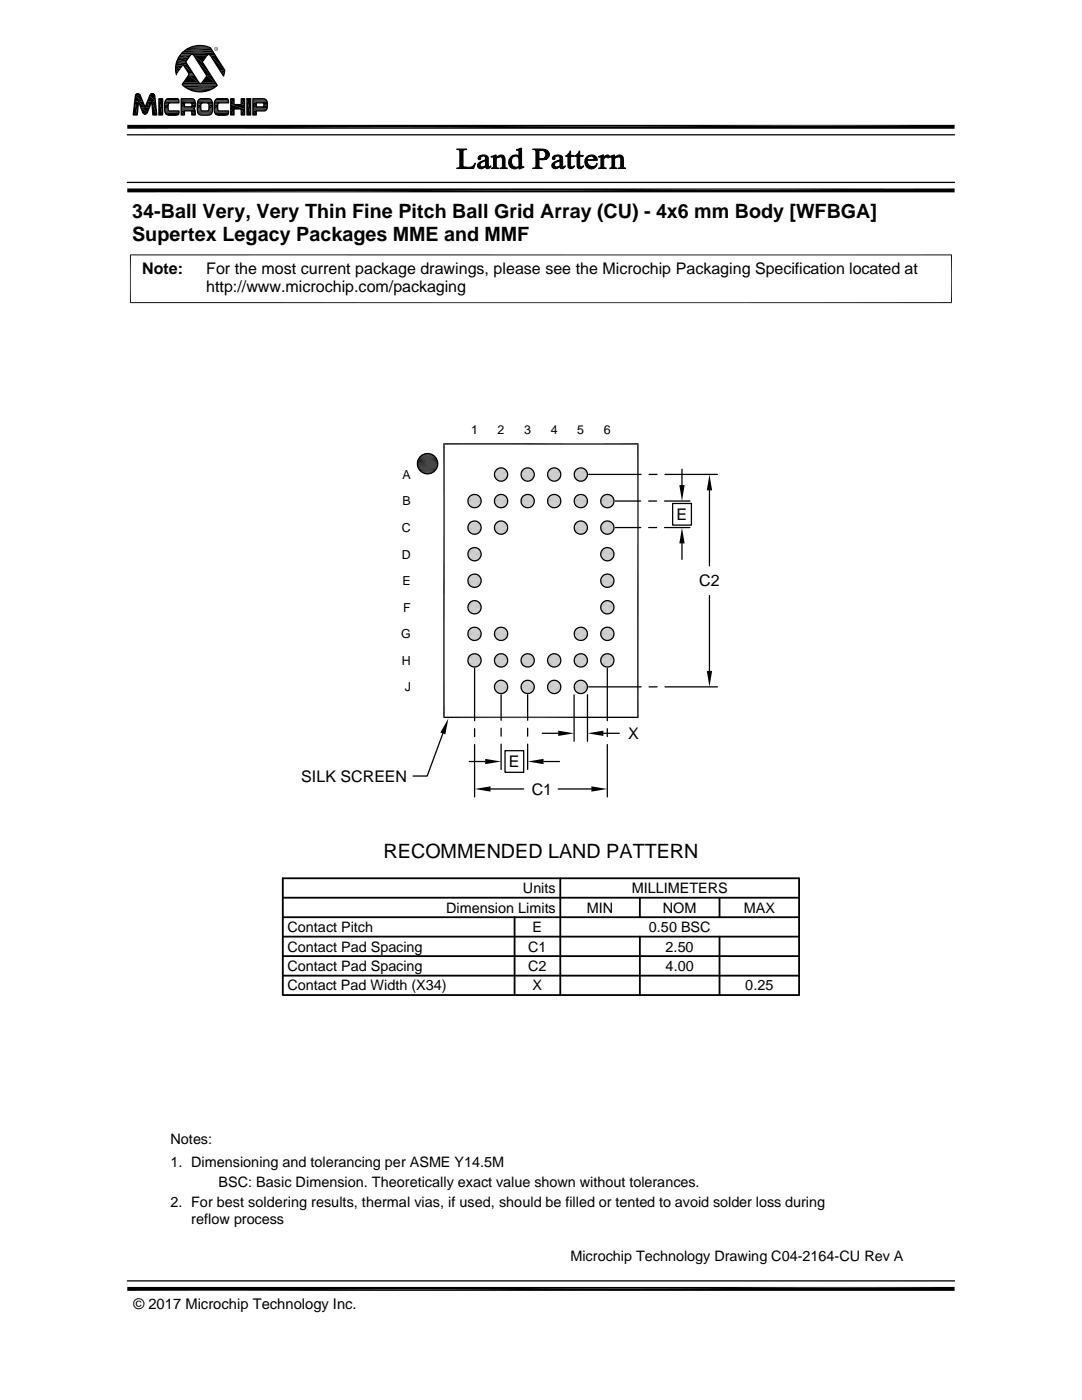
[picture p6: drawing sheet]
<svg xmlns="http://www.w3.org/2000/svg" width="216mm" height="279mm" viewBox="0 0 216 279" stroke-linecap="round" stroke-linejoin="round" font-family="sans-serif">
<defs><g id="words">
<g font-size="3.9">
<text x="26.4" y="43.5">34-Ball Very, Very Thin Fine Pitch Ball Grid Array (CU) - 4x6 mm Body [WFBGA]</text>
<text x="26.4" y="48">Supertex Legacy Packages MME and MMF</text>
<text x="76.5" y="171.1">RECOMMENDED LAND PATTERN</text>
</g>
<g font-size="3.2">
<text x="28.4" y="54.6">Note:</text>
<text x="41.1" y="58.3">http://www.microchip.com/packaging</text>
<text x="41.1" y="54.6">For the most current package drawings, please see the Microchip Packaging Specification located at</text>
<text x="135" y="103.8">E</text>
<text x="139.5" y="117">C2</text>
<text x="125.3" y="147.5">X</text>
<text x="101.5" y="153.1">E</text>
<text x="60.1" y="156">SILK SCREEN</text>
<text x="106.1" y="158.6">C1</text>
</g>
<g font-size="2.9">
<text x="104.3" y="178.2">Units</text>
<text x="126" y="178.2">MILLIMETERS</text>
<text x="89" y="182.1">Dimension Limits</text>
<text x="117.1" y="182.1">MIN</text>
<text x="132.3" y="182.1">NOM</text>
<text x="148.4" y="182.1">MAX</text>
<text x="57.3" y="186">Contact Pitch</text>
<text x="57.3" y="189.9">Contact Pad Spacing</text>
<text x="105.4" y="189.9">C1</text>
<text x="106.3" y="186">E</text>
<text x="129.5" y="186">0.50 BSC</text>
<text x="132.8" y="189.9">2.50</text>
<text x="57.3" y="193.8">Contact Pad Spacing</text>
<text x="57.3" y="197.7">Contact Pad Width (X34)</text>
<text x="105.4" y="193.8">C2</text>
<text x="106.3" y="197.7">X</text>
<text x="132.8" y="193.8">4.00</text>
<text x="148.7" y="197.7">0.25</text>
<text x="34" y="228.3">Notes:</text>
<text x="34" y="232.9">1. Dimensioning and tolerancing per ASME Y14.5M</text>
<text x="43.6" y="236.9">BSC: Basic Dimension. Theoretically exact value shown without tolerances.</text>
<text x="34" y="241">2. For best soldering results, thermal vias, if used, should be filled or tented to avoid solder loss during</text>
<text x="38.1" y="244.3">reflow process</text>
<text x="113.8" y="251.7">Microchip Technology Drawing C04-2164-CU Rev A</text>
<text x="26.6" y="261.3">© 2017 Microchip Technology Inc.</text>
</g>
<g font-size="2.5">
<text x="94" y="86.6">1</text>
<text x="99.3" y="86.6">2</text>
<text x="104.6" y="86.6">3</text>
<text x="109.9" y="86.6">4</text>
<text x="115.2" y="86.6">5</text>
<text x="120.5" y="86.6">6</text>
<text x="80.3" y="95.6">A</text>
<text x="80.3" y="100.9">B</text>
<text x="80.2" y="106.2">C</text>
<text x="80.2" y="111.5">D</text>
<text x="80.3" y="116.8">E</text>
<text x="80.5" y="122.1">F</text>
<text x="80.1" y="127.4">G</text>
<text x="80.2" y="132.7">H</text>
<text x="80.8" y="138">J</text>
</g>
<text font-size=".6" x="43" y="10">R</text>
</g></defs>
<g fill="#c0c0c0">
<path d="M115.5 93.4h.7z"/>
<path d="M115.8 93.4h.4z"/>
<path d="M110.2 93.4h.8z"/>
<path d="M110.5 93.4h.5z"/>
<path d="M104.9 93.4h.7z"/>
<path d="M105.2 93.4h.4z"/>
<path d="M99.6 93.4h.8z"/>
<path d="M99.9 93.4h.5z"/>
<path d="M115.3 93.5h1.2z"/>
<path d="M115.5 93.4l1 .1z"/>
<path d="M110 93.5h1.2z"/>
<path d="M110.2 93.4l1 .1z"/>
<path d="M104.7 93.5h1.2z"/>
<path d="M104.9 93.4l1 .1z"/>
<path d="M99.4 93.5h1.2z"/>
<path d="M99.6 93.4l1 .1z"/>
<path d="M115.1 93.6l.2-.1 1.4 .1z"/>
<path d="M115.3 93.5h1.2l.2 .1z"/>
<path d="M109.8 93.6l.2-.1 1.4 .1z"/>
<path d="M110 93.5h1.2l.2 .1z"/>
<path d="M104.5 93.6l.2-.1 1.4 .1z"/>
<path d="M104.7 93.5h1.2l.2 .1z"/>
<path d="M99.2 93.6l.2-.1 1.4 .1z"/>
<path d="M99.4 93.5h1.2l.2 .1z"/>
<path d="M114.9 93.8l.2-.2 1.8 .2z"/>
<path d="M115.1 93.6h1.6l.2 .2z"/>
<path d="M109.6 93.8l.2-.2 1.8 .2z"/>
<path d="M109.8 93.6h1.6l.2 .2z"/>
<path d="M104.3 93.8l.2-.2 1.8 .2z"/>
<path d="M104.5 93.6h1.6l.2 .2z"/>
<path d="M99 93.8l.2-.2 1.8 .2z"/>
<path d="M99.2 93.6h1.6l.2 .2z"/>
</g>
<path d="M98.8 93.9h2.3M98.8 95.5h2.3M104.2 93.9h2.2M104.2 95.5h2.2M109.5 93.9h2.2M109.5 95.5h2.2M114.8 93.9h2.2M114.8 95.5h2.2" fill="none" stroke="#c0c0c0" stroke-width=".2"/>
<path d="M98.7 95.3h2.5M98.7 94.1h2.5M104.1 95.3h2.4M104.1 94.1h2.4M109.3 95.3h2.5M109.3 94.1h2.5M114.7 95.3h2.4M114.7 94.1h2.4" fill="none" stroke="#c0c0c0" stroke-width=".21"/>
<path d="M98.7 94.8h2.6M98.7 94.3h2.6M104 94.8h2.6M104 94.3h2.6M109.3 94.8h2.6M109.3 94.3h2.6M114.6 94.8h2.6M114.6 94.3h2.6" fill="none" stroke="#c0c0c0" stroke-width=".25"/>
<path d="M98.7 94.6h2.6M98.7 95.1h2.6M104 94.6h2.6M104 95.1h2.6M109.3 94.6h2.6M109.3 95.1h2.6M114.6 94.6h2.6M114.6 95.1h2.6" fill="none" stroke="#c0c0c0" stroke-width=".23"/>
<g fill="#c0c0c0">
<path d="M114.9 95.6l1.8 .2h-1.6z"/>
<path d="M114.9 95.6h2l-.2 .2z"/>
<path d="M109.6 95.6l1.8 .2h-1.6z"/>
<path d="M109.6 95.6h2l-.2 .2z"/>
<path d="M104.3 95.6l1.8 .2h-1.6z"/>
<path d="M104.3 95.6h2l-.2 .2z"/>
<path d="M99 95.6l1.8 .2h-1.6z"/>
<path d="M99 95.6h2l-.2 .2z"/>
<path d="M115.1 95.8l1.4 .1h-1.2z"/>
<path d="M115.1 95.8h1.6l-.2 .1z"/>
<path d="M109.8 95.8l1.4 .1h-1.2z"/>
<path d="M109.8 95.8h1.6l-.2 .1z"/>
<path d="M104.5 95.8l1.4 .1h-1.2z"/>
<path d="M104.5 95.8h1.6l-.2 .1z"/>
<path d="M99.2 95.8l1.4 .1h-1.2z"/>
<path d="M99.2 95.8h1.6l-.2 .1z"/>
<path d="M115.3 95.9l.9 .1z"/>
<path d="M115.3 95.9h1.2z"/>
<path d="M110 95.9l1 .1z"/>
<path d="M110 95.9h1.2z"/>
<path d="M104.7 95.9l.9 .1z"/>
<path d="M104.7 95.9h1.2z"/>
<path d="M99.4 95.9l1 .1z"/>
<path d="M99.4 95.9h1.2z"/>
<path d="M115.5 96h.5z"/>
<path d="M115.5 96h.7z"/>
<path d="M110.2 96h.5z"/>
<path d="M110.2 96h.8z"/>
<path d="M104.9 96h.5z"/>
<path d="M104.9 96h.7z"/>
<path d="M99.6 96h.5z"/>
<path d="M99.6 96h.8z"/>
<path d="M120.8 98.7h.8z"/>
<path d="M121.1 98.7h.5z"/>
<path d="M115.5 98.7h.7z"/>
<path d="M115.8 98.7h.4z"/>
<path d="M110.2 98.7h.8z"/>
<path d="M110.5 98.7h.5z"/>
<path d="M104.9 98.7h.7z"/>
<path d="M105.2 98.7h.4z"/>
<path d="M99.6 98.7h.8z"/>
<path d="M99.9 98.7h.5z"/>
<path d="M94.3 98.7h.7z"/>
<path d="M94.6 98.7h.4z"/>
<path d="M120.6 98.8h1.2z"/>
<path d="M120.8 98.7l1 .1z"/>
<path d="M115.3 98.8h1.2z"/>
<path d="M115.5 98.7l1 .1z"/>
<path d="M110 98.8h1.2z"/>
<path d="M110.2 98.7l1 .1z"/>
<path d="M104.7 98.8h1.2z"/>
<path d="M104.9 98.7l1 .1z"/>
<path d="M99.4 98.8h1.2z"/>
<path d="M99.6 98.7l1 .1z"/>
<path d="M94.1 98.8h1.2z"/>
<path d="M94.3 98.7l1 .1z"/>
<path d="M120.4 98.9l.2-.1 1.4 .1z"/>
<path d="M120.6 98.8h1.2l.2 .1z"/>
<path d="M115.1 98.9l.2-.1 1.4 .1z"/>
<path d="M115.3 98.8h1.2l.2 .1z"/>
<path d="M109.8 98.9l.2-.1 1.4 .1z"/>
<path d="M110 98.8h1.2l.2 .1z"/>
<path d="M104.5 98.9l.2-.1 1.4 .1z"/>
<path d="M104.7 98.8h1.2l.2 .1z"/>
<path d="M99.2 98.9l.2-.1 1.4 .1z"/>
<path d="M99.4 98.8h1.2l.2 .1z"/>
<path d="M93.9 98.9l.2-.1 1.4 .1z"/>
<path d="M94.1 98.8h1.2l.2 .1z"/>
<path d="M120.2 99.1l.2-.2 1.8 .2z"/>
<path d="M120.4 98.9h1.6l.2 .2z"/>
<path d="M114.9 99.1l.2-.2 1.8 .2z"/>
<path d="M115.1 98.9h1.6l.2 .2z"/>
<path d="M109.6 99.1l.2-.2 1.8 .2z"/>
<path d="M109.8 98.9h1.6l.2 .2z"/>
<path d="M104.3 99.1l.2-.2 1.8 .2z"/>
<path d="M104.5 98.9h1.6l.2 .2z"/>
<path d="M99 99.1l.2-.2 1.8 .2z"/>
<path d="M99.2 98.9h1.6l.2 .2z"/>
<path d="M93.9 98.9l1.8 .2h-2z"/>
<path d="M93.9 98.9h1.6l.2 .2z"/>
</g>
<path d="M93.6 99.2h2.2M98.8 99.2h2.3M104.2 99.2h2.2M109.5 99.2h2.2M114.8 99.2h2.2M120.1 99.2h2.2" fill="none" stroke="#c0c0c0" stroke-width=".2"/>
<g fill="none" stroke="#c0c0c0" stroke-width=".23">
<path d="M93.4 99.9h2.6M93.4 99.6h2.6M93.5 99.4h2.4M98.7 99.9h2.6M98.7 99.6h2.6M98.7 99.4h2.5M104 99.9h2.6M104 99.6h2.6M104.1 99.4h2.4M109.3 99.9h2.6M109.3 99.6h2.6M109.3 99.4h2.5"/>
<path d="M114.6 99.9h2.6M114.6 99.6h2.6M114.7 99.4h2.4M119.9 99.9h2.6M119.9 99.6h2.6M120 99.4h2.4M93.4 100.4h2.6M98.7 100.4h2.6M104 100.4h2.6M109.3 100.4h2.6M114.6 100.4h2.6M119.9 100.4h2.6"/>
</g>
<path d="M93.4 100.1h2.6M98.7 100.1h2.6M104 100.1h2.6M109.3 100.1h2.6M114.6 100.1h2.6M119.9 100.1h2.6" fill="none" stroke="#c0c0c0" stroke-width=".25"/>
<path d="M93.5 100.6h2.4M93.6 100.8h2.2M98.7 100.6h2.5M98.8 100.8h2.3M104.1 100.6h2.4M104.2 100.8h2.2M109.3 100.6h2.5M109.5 100.8h2.2M114.7 100.6h2.4M114.8 100.8h2.2M120 100.6h2.4M120.1 100.8h2.2" fill="none" stroke="#c0c0c0" stroke-width=".21"/>
<g fill="#c0c0c0">
<path d="M120.2 100.9l1.8 .1h-1.6z"/>
<path d="M120.2 100.9h2l-.2 .1z"/>
<path d="M114.9 100.9l1.8 .1h-1.6z"/>
<path d="M114.9 100.9h2l-.2 .1z"/>
<path d="M109.6 100.9l1.8 .1h-1.6z"/>
<path d="M109.6 100.9h2l-.2 .1z"/>
<path d="M104.3 100.9l1.8 .1h-1.6z"/>
<path d="M104.3 100.9h2l-.2 .1z"/>
<path d="M99 100.9l1.8 .1h-1.6z"/>
<path d="M99 100.9h2l-.2 .1z"/>
<path d="M93.7 100.9l1.8 .1h-1.6z"/>
<path d="M93.7 100.9h2l-.2 .1z"/>
<path d="M120.4 101l1.4 .2h-1.2z"/>
<path d="M120.4 101h1.6l-.2 .2z"/>
<path d="M115.1 101l1.4 .2h-1.2z"/>
<path d="M115.1 101h1.6l-.2 .2z"/>
<path d="M109.8 101l1.4 .2h-1.2z"/>
<path d="M109.8 101h1.6l-.2 .2z"/>
<path d="M104.5 101l1.4 .2h-1.2z"/>
<path d="M104.5 101h1.6l-.2 .2z"/>
<path d="M99.2 101l1.4 .2h-1.2z"/>
<path d="M99.2 101h1.6l-.2 .2z"/>
<path d="M93.9 101l1.4 .2h-1.2z"/>
<path d="M93.9 101h1.6l-.2 .2z"/>
<path d="M120.6 101.2l1 .1z"/>
<path d="M120.6 101.2h1.2l-.2 .1z"/>
<path d="M115.3 101.2l.9 .1z"/>
<path d="M115.3 101.2h1.2l-.3 .1z"/>
<path d="M110 101.2l1 .1z"/>
<path d="M110 101.2h1.2l-.2 .1z"/>
<path d="M104.7 101.2l.9 .1z"/>
<path d="M104.7 101.2h1.2l-.3 .1z"/>
<path d="M99.4 101.2l1 .1z"/>
<path d="M99.4 101.2h1.2l-.2 .1z"/>
<path d="M94.1 101.2l.9 .1z"/>
<path d="M94.1 101.2h1.2l-.3 .1z"/>
<path d="M120.8 101.3h.5z"/>
<path d="M120.8 101.3h.8z"/>
<path d="M115.5 101.3h.5z"/>
<path d="M115.5 101.3h.7z"/>
<path d="M110.2 101.3h.5z"/>
<path d="M110.2 101.3h.8z"/>
<path d="M104.9 101.3h.5z"/>
<path d="M104.9 101.3h.7z"/>
<path d="M99.6 101.3h.5z"/>
<path d="M99.6 101.3h.8z"/>
<path d="M94.3 101.3h.5z"/>
<path d="M94.3 101.3h.7z"/>
<path d="M120.8 104h.8z"/>
<path d="M121.1 104h.5z"/>
<path d="M115.5 104h.7z"/>
<path d="M115.8 104h.4z"/>
<path d="M99.6 104h.8z"/>
<path d="M99.9 104h.5z"/>
<path d="M94.3 104h.7z"/>
<path d="M94.6 104h.4z"/>
<path d="M120.6 104.1h1.2z"/>
<path d="M120.8 104l1 .1z"/>
<path d="M115.3 104.1h1.2z"/>
<path d="M115.5 104l1 .1z"/>
<path d="M99.4 104.1h1.2z"/>
<path d="M99.6 104l1 .1z"/>
<path d="M94.1 104.1h1.2z"/>
<path d="M94.3 104l1 .1z"/>
<path d="M120.4 104.2l.2-.1 1.4 .1z"/>
<path d="M120.6 104.1h1.2l.2 .1z"/>
<path d="M115.1 104.2l.2-.1 1.4 .1z"/>
<path d="M115.3 104.1h1.2l.2 .1z"/>
<path d="M99.2 104.2l.2-.1 1.4 .1z"/>
<path d="M99.4 104.1h1.2l.2 .1z"/>
<path d="M93.9 104.2l.2-.1 1.4 .1z"/>
<path d="M94.1 104.1h1.2l.2 .1z"/>
<path d="M120.2 104.4l.2-.2 1.8 .2z"/>
<path d="M120.4 104.2h1.6l.2 .2z"/>
<path d="M114.9 104.4l.2-.2 1.8 .2z"/>
<path d="M115.1 104.2h1.6l.2 .2z"/>
<path d="M99 104.4l.2-.2 1.8 .2z"/>
<path d="M99.2 104.2h1.6l.2 .2z"/>
<path d="M93.9 104.2l1.8 .2h-2z"/>
<path d="M93.9 104.2h1.6l.2 .2z"/>
</g>
<path d="M93.6 104.5h2.2M93.6 106.1h2.2M98.8 104.5h2.3M98.8 106.1h2.3M114.8 104.5h2.2M114.8 106.1h2.2M120.1 104.5h2.2M120.1 106.1h2.2" fill="none" stroke="#c0c0c0" stroke-width=".2"/>
<path d="M93.5 104.7h2.4M98.7 104.7h2.5M114.7 104.7h2.4M120 104.7h2.4" fill="none" stroke="#c0c0c0" stroke-width=".21"/>
<g fill="none" stroke="#c0c0c0" stroke-width=".23">
<path d="M93.4 105.4h2.6M93.4 104.9h2.6M93.4 105.7h2.6M93.5 105.9h2.4M98.7 105.4h2.6M98.7 104.9h2.6M98.7 105.7h2.6M98.7 105.9h2.5M114.6 105.4h2.6M114.6 104.9h2.6M114.6 105.7h2.6M114.7 105.9h2.4"/>
<path d="M119.9 105.4h2.6M119.9 104.9h2.6M119.9 105.7h2.6M120 105.9h2.4"/>
</g>
<path d="M93.4 105.2h2.6M98.7 105.2h2.6M114.6 105.2h2.6M119.9 105.2h2.6" fill="none" stroke="#c0c0c0" stroke-width=".25"/>
<g fill="#c0c0c0">
<path d="M120.2 106.2l1.8 .2h-1.6z"/>
<path d="M120.2 106.2h2l-.2 .2z"/>
<path d="M114.9 106.2l1.8 .2h-1.6z"/>
<path d="M114.9 106.2h2l-.2 .2z"/>
<path d="M99 106.2l1.8 .2h-1.6z"/>
<path d="M99 106.2h2l-.2 .2z"/>
<path d="M93.7 106.2l1.8 .2h-1.6z"/>
<path d="M93.7 106.2h2l-.2 .2z"/>
<path d="M120.4 106.4l1.4 .1h-1.2z"/>
<path d="M120.4 106.4h1.6l-.2 .1z"/>
<path d="M115.1 106.4l1.4 .1h-1.2z"/>
<path d="M115.1 106.4h1.6l-.2 .1z"/>
<path d="M99.2 106.4l1.4 .1h-1.2z"/>
<path d="M99.2 106.4h1.6l-.2 .1z"/>
<path d="M93.9 106.4l1.4 .1h-1.2z"/>
<path d="M93.9 106.4h1.6l-.2 .1z"/>
<path d="M120.6 106.5l1 .1z"/>
<path d="M120.6 106.5h1.2z"/>
<path d="M115.3 106.5l.9 .1z"/>
<path d="M115.3 106.5h1.2z"/>
<path d="M99.4 106.5l1 .1z"/>
<path d="M99.4 106.5h1.2z"/>
<path d="M94.1 106.5l.9 .1z"/>
<path d="M94.1 106.5h1.2z"/>
<path d="M120.8 106.6h.5z"/>
<path d="M120.8 106.6h.8z"/>
<path d="M115.5 106.6h.5z"/>
<path d="M115.5 106.6h.7z"/>
<path d="M99.6 106.6h.5z"/>
<path d="M99.6 106.6h.8z"/>
<path d="M94.3 106.6h.5z"/>
<path d="M94.3 106.6h.7z"/>
<path d="M120.8 109.3h.8z"/>
<path d="M121.1 109.3h.5z"/>
<path d="M94.3 109.3h.7z"/>
<path d="M94.6 109.3h.4z"/>
<path d="M120.6 109.4h1.2z"/>
<path d="M120.8 109.3l1 .1z"/>
<path d="M94.1 109.4h1.2z"/>
<path d="M94.3 109.3l1 .1z"/>
<path d="M120.4 109.5l.2-.1 1.4 .1z"/>
<path d="M120.6 109.4h1.2l.2 .1z"/>
<path d="M93.9 109.5l.2-.1 1.4 .1z"/>
<path d="M94.1 109.4h1.2l.2 .1z"/>
<path d="M120.2 109.7l.2-.2 1.8 .2z"/>
<path d="M120.4 109.5h1.6l.2 .2z"/>
<path d="M93.9 109.5l1.8 .2h-2z"/>
<path d="M93.9 109.5h1.6l.2 .2z"/>
</g>
<path d="M93.6 109.8h2.2M93.6 111.4h2.2M120.1 109.8h2.2M120.1 111.4h2.2" fill="none" stroke="#c0c0c0" stroke-width=".2"/>
<path d="M93.4 110.5h2.6M93.4 110.2h2.6M93.4 111h2.6M93.5 110h2.4M119.9 110.5h2.6M119.9 110.2h2.6M119.9 111h2.6M120 110h2.4" fill="none" stroke="#c0c0c0" stroke-width=".23"/>
<path d="M93.4 110.7h2.6M119.9 110.7h2.6" fill="none" stroke="#c0c0c0" stroke-width=".25"/>
<path d="M93.5 111.2h2.4M120 111.2h2.4" fill="none" stroke="#c0c0c0" stroke-width=".21"/>
<g fill="#c0c0c0">
<path d="M120.2 111.5l1.8 .2h-1.6z"/>
<path d="M120.2 111.5h2l-.2 .2z"/>
<path d="M93.7 111.5l1.8 .2h-1.6z"/>
<path d="M93.7 111.5h2l-.2 .2z"/>
<path d="M120.4 111.7l1.4 .1h-1.2z"/>
<path d="M120.4 111.7h1.6l-.2 .1z"/>
<path d="M93.9 111.7l1.4 .1h-1.2z"/>
<path d="M93.9 111.7h1.6l-.2 .1z"/>
<path d="M120.6 111.8l1 .1z"/>
<path d="M120.6 111.8h1.2z"/>
<path d="M94.1 111.8l.9 .1z"/>
<path d="M94.1 111.8h1.2z"/>
<path d="M120.8 111.9h.5z"/>
<path d="M120.8 111.9h.8z"/>
<path d="M94.3 111.9h.5z"/>
<path d="M94.3 111.9h.7z"/>
<path d="M120.8 114.6h.8z"/>
<path d="M121.1 114.6h.5z"/>
<path d="M94.3 114.6h.7z"/>
<path d="M94.6 114.6h.4z"/>
<path d="M120.6 114.7h1.2z"/>
<path d="M120.8 114.6l1 .1z"/>
<path d="M94.1 114.7h1.2z"/>
<path d="M94.3 114.6l1 .1z"/>
<path d="M120.4 114.9l.2-.2 1.4 .2z"/>
<path d="M120.6 114.7h1.2l.2 .2z"/>
<path d="M93.9 114.9l.2-.2 1.4 .2z"/>
<path d="M94.1 114.7h1.2l.2 .2z"/>
<path d="M120.2 115l.2-.1 1.8 .1z"/>
<path d="M120.4 114.9h1.6l.2 .1z"/>
<path d="M93.7 115l.2-.1 1.8 .1z"/>
<path d="M93.9 114.9h1.6l.2 .1z"/>
</g>
<path d="M93.5 116.5h2.4M93.5 115.3h2.4M93.6 115.1h2.2M93.6 116.7h2.2M120 116.5h2.4M120 115.3h2.4M120.1 115.1h2.2M120.1 116.7h2.2" fill="none" stroke="#c0c0c0" stroke-width=".21"/>
<path d="M93.4 115.8h2.6M93.4 115.5h2.6M93.4 116.3h2.6M119.9 115.8h2.6M119.9 115.5h2.6M119.9 116.3h2.6" fill="none" stroke="#c0c0c0" stroke-width=".23"/>
<path d="M93.4 116h2.6M119.9 116h2.6" fill="none" stroke="#c0c0c0" stroke-width=".25"/>
<g fill="#c0c0c0">
<path d="M120.2 116.8l1.8 .1h-1.6z"/>
<path d="M120.2 116.8h2l-.2 .1z"/>
<path d="M93.7 116.8l1.8 .1h-1.6z"/>
<path d="M93.7 116.8h2l-.2 .1z"/>
<path d="M120.4 116.9l1.4 .2h-1.2z"/>
<path d="M120.4 116.9h1.6l-.2 .2z"/>
<path d="M93.9 116.9l1.4 .2h-1.2z"/>
<path d="M93.9 116.9h1.6l-.2 .2z"/>
<path d="M120.6 117.1l1 .1z"/>
<path d="M120.6 117.1h1.2z"/>
<path d="M94.1 117.1l.9 .1z"/>
<path d="M94.1 117.1h1.2z"/>
<path d="M120.8 117.2h.5z"/>
<path d="M120.8 117.2h.8z"/>
<path d="M94.3 117.2h.5z"/>
<path d="M94.3 117.2h.7z"/>
<path d="M120.8 119.9h.8z"/>
<path d="M121.1 119.9h.5z"/>
<path d="M94.3 119.9h.7z"/>
<path d="M94.6 119.9h.4z"/>
<path d="M120.6 120h1.2z"/>
<path d="M120.8 119.9l1 .1z"/>
<path d="M94.1 120h1.2z"/>
<path d="M94.3 119.9l1 .1z"/>
<path d="M120.4 120.1l.2-.1 1.4 .1z"/>
<path d="M120.6 120h1.2l.2 .1z"/>
<path d="M93.9 120.1l.2-.1 1.4 .1z"/>
<path d="M94.1 120h1.2l.2 .1z"/>
<path d="M120.2 120.3l.2-.2 1.8 .2z"/>
<path d="M120.4 120.1h1.6l.2 .2z"/>
<path d="M93.9 120.1l1.8 .2h-2z"/>
<path d="M93.9 120.1h1.6l.2 .2z"/>
</g>
<path d="M93.6 120.4h2.2M93.6 122h2.2M120.1 120.4h2.2M120.1 122h2.2" fill="none" stroke="#c0c0c0" stroke-width=".2"/>
<path d="M93.5 120.6h2.4M120 120.6h2.4" fill="none" stroke="#c0c0c0" stroke-width=".21"/>
<path d="M93.4 121.3h2.6M93.4 120.8h2.6M93.4 121.5h2.6M93.5 121.8h2.4M119.9 121.3h2.6M119.9 120.8h2.6M119.9 121.5h2.6M120 121.8h2.4" fill="none" stroke="#c0c0c0" stroke-width=".23"/>
<path d="M93.4 121.1h2.6M119.9 121.1h2.6" fill="none" stroke="#c0c0c0" stroke-width=".25"/>
<g fill="#c0c0c0">
<path d="M120.2 122.1l1.8 .2h-1.6z"/>
<path d="M120.2 122.1h2l-.2 .2z"/>
<path d="M93.7 122.1l1.8 .2h-1.6z"/>
<path d="M93.7 122.1h2l-.2 .2z"/>
<path d="M120.4 122.3l1.4 .1h-1.2z"/>
<path d="M120.4 122.3h1.6l-.2 .1z"/>
<path d="M93.9 122.3l1.4 .1h-1.2z"/>
<path d="M93.9 122.3h1.6l-.2 .1z"/>
<path d="M120.6 122.4l1 .1z"/>
<path d="M120.6 122.4h1.2z"/>
<path d="M94.1 122.4l.9 .1z"/>
<path d="M94.1 122.4h1.2z"/>
<path d="M120.8 122.5h.5z"/>
<path d="M120.8 122.5h.8z"/>
<path d="M94.3 122.5h.5z"/>
<path d="M94.3 122.5h.7z"/>
<path d="M120.8 125.2h.8z"/>
<path d="M121.1 125.2h.5z"/>
<path d="M115.5 125.2h.7z"/>
<path d="M115.8 125.2h.4z"/>
<path d="M99.6 125.2h.8z"/>
<path d="M99.9 125.2h.5z"/>
<path d="M94.3 125.2h.7z"/>
<path d="M94.6 125.2h.4z"/>
<path d="M120.6 125.3h1.2z"/>
<path d="M120.8 125.2l1 .1z"/>
<path d="M115.3 125.3h1.2z"/>
<path d="M115.5 125.2l1 .1z"/>
<path d="M99.4 125.3h1.2z"/>
<path d="M99.6 125.2l1 .1z"/>
<path d="M94.1 125.3h1.2z"/>
<path d="M94.3 125.2l1 .1z"/>
<path d="M120.4 125.4l.2-.1 1.4 .1z"/>
<path d="M120.6 125.3h1.2l.2 .1z"/>
<path d="M115.1 125.4l.2-.1 1.4 .1z"/>
<path d="M115.3 125.3h1.2l.2 .1z"/>
<path d="M99.2 125.4l.2-.1 1.4 .1z"/>
<path d="M99.4 125.3h1.2l.2 .1z"/>
<path d="M93.9 125.4l.2-.1 1.4 .1z"/>
<path d="M94.1 125.3h1.2l.2 .1z"/>
<path d="M120.2 125.6l.2-.2 1.8 .2z"/>
<path d="M120.4 125.4h1.6l.2 .2z"/>
<path d="M114.9 125.6l.2-.2 1.8 .2z"/>
<path d="M115.1 125.4h1.6l.2 .2z"/>
<path d="M99 125.6l.2-.2 1.8 .2z"/>
<path d="M99.2 125.4h1.6l.2 .2z"/>
<path d="M93.9 125.4l1.8 .2h-2z"/>
<path d="M93.9 125.4h1.6l.2 .2z"/>
</g>
<path d="M93.6 125.7h2.2M93.6 127.3h2.2M98.8 125.7h2.3M98.8 127.3h2.3M114.8 125.7h2.2M114.8 127.3h2.2M120.1 125.7h2.2M120.1 127.3h2.2" fill="none" stroke="#c0c0c0" stroke-width=".2"/>
<g fill="none" stroke="#c0c0c0" stroke-width=".23">
<path d="M93.4 126.4h2.6M93.4 126.1h2.6M93.4 126.9h2.6M93.5 125.9h2.4M98.7 126.4h2.6M98.7 126.1h2.6M98.7 126.9h2.6M98.7 125.9h2.5M114.6 126.4h2.6M114.6 126.1h2.6M114.6 126.9h2.6M114.7 125.9h2.4"/>
<path d="M119.9 126.4h2.6M119.9 126.1h2.6M119.9 126.9h2.6M120 125.9h2.4"/>
</g>
<path d="M93.4 126.6h2.6M98.7 126.6h2.6M114.6 126.6h2.6M119.9 126.6h2.6" fill="none" stroke="#c0c0c0" stroke-width=".25"/>
<path d="M93.5 127.1h2.4M98.7 127.1h2.5M114.7 127.1h2.4M120 127.1h2.4" fill="none" stroke="#c0c0c0" stroke-width=".21"/>
<g fill="#c0c0c0">
<path d="M120.2 127.4l1.8 .2h-1.6z"/>
<path d="M120.2 127.4h2l-.2 .2z"/>
<path d="M114.9 127.4l1.8 .2h-1.6z"/>
<path d="M114.9 127.4h2l-.2 .2z"/>
<path d="M99 127.4l1.8 .2h-1.6z"/>
<path d="M99 127.4h2l-.2 .2z"/>
<path d="M93.7 127.4l1.8 .2h-1.6z"/>
<path d="M93.7 127.4h2l-.2 .2z"/>
<path d="M120.4 127.6l1.4 .1h-1.2z"/>
<path d="M120.4 127.6h1.6l-.2 .1z"/>
<path d="M115.1 127.6l1.4 .1h-1.2z"/>
<path d="M115.1 127.6h1.6l-.2 .1z"/>
<path d="M99.2 127.6l1.4 .1h-1.2z"/>
<path d="M99.2 127.6h1.6l-.2 .1z"/>
<path d="M93.9 127.6l1.4 .1h-1.2z"/>
<path d="M93.9 127.6h1.6l-.2 .1z"/>
<path d="M120.6 127.7l1 .1z"/>
<path d="M120.6 127.7h1.2z"/>
<path d="M115.3 127.7l.9 .1z"/>
<path d="M115.3 127.7h1.2z"/>
<path d="M99.4 127.7l1 .1z"/>
<path d="M99.4 127.7h1.2z"/>
<path d="M94.1 127.7l.9 .1z"/>
<path d="M94.1 127.7h1.2z"/>
<path d="M120.8 127.8h.5z"/>
<path d="M120.8 127.8h.8z"/>
<path d="M115.5 127.8h.5z"/>
<path d="M115.5 127.8h.7z"/>
<path d="M99.6 127.8h.5z"/>
<path d="M99.6 127.8h.8z"/>
<path d="M94.3 127.8h.5z"/>
<path d="M94.3 127.8h.7z"/>
<path d="M120.8 130.5h.8z"/>
<path d="M121.1 130.5h.5z"/>
<path d="M115.5 130.5h.7z"/>
<path d="M115.8 130.5h.4z"/>
<path d="M110.2 130.5h.8z"/>
<path d="M110.5 130.5h.5z"/>
<path d="M104.9 130.5h.7z"/>
<path d="M105.2 130.5h.4z"/>
<path d="M99.6 130.5h.8z"/>
<path d="M99.9 130.5h.5z"/>
<path d="M94.3 130.5h.7z"/>
<path d="M94.6 130.5h.4z"/>
<path d="M120.6 130.6l.2-.1 1 .1z"/>
<path d="M120.8 130.5l1 .1z"/>
<path d="M115.3 130.6l.2-.1 1 .1z"/>
<path d="M115.5 130.5l1 .1z"/>
<path d="M110 130.6l.2-.1 1 .1z"/>
<path d="M110.2 130.5l1 .1z"/>
<path d="M104.7 130.6l.2-.1 1 .1z"/>
<path d="M104.9 130.5l1 .1z"/>
<path d="M99.4 130.6l.2-.1 1 .1z"/>
<path d="M99.6 130.5l1 .1z"/>
<path d="M94.1 130.6l.2-.1 1 .1z"/>
<path d="M94.3 130.5l1 .1z"/>
<path d="M120.4 130.7l.2-.1 1.4 .1z"/>
<path d="M120.6 130.6h1.2l.2 .1z"/>
<path d="M115.1 130.7l.2-.1 1.4 .1z"/>
<path d="M115.3 130.6h1.2l.2 .1z"/>
<path d="M109.8 130.7l.2-.1 1.4 .1z"/>
<path d="M110 130.6h1.2l.2 .1z"/>
<path d="M104.5 130.7l.2-.1 1.4 .1z"/>
<path d="M104.7 130.6h1.2l.2 .1z"/>
<path d="M99.2 130.7l.2-.1 1.4 .1z"/>
<path d="M99.4 130.6h1.2l.2 .1z"/>
<path d="M93.9 130.7l.2-.1 1.4 .1z"/>
<path d="M94.1 130.6h1.2l.2 .1z"/>
<path d="M120.2 130.9l.2-.2 1.8 .2z"/>
<path d="M120.4 130.7h1.6l.2 .2z"/>
<path d="M114.9 130.9l.2-.2 1.8 .2z"/>
<path d="M115.1 130.7h1.6l.2 .2z"/>
<path d="M109.6 130.9l.2-.2 1.8 .2z"/>
<path d="M109.8 130.7h1.6l.2 .2z"/>
<path d="M104.3 130.9l.2-.2 1.8 .2z"/>
<path d="M104.5 130.7h1.6l.2 .2z"/>
<path d="M99 130.9l.2-.2 1.8 .2z"/>
<path d="M99.2 130.7h1.6l.2 .2z"/>
<path d="M93.7 130.9l.2-.2 1.8 .2z"/>
<path d="M93.9 130.7h1.6l.2 .2z"/>
</g>
<path d="M93.5 131.2h2.4M93.6 131h2.2M98.7 131.2h2.5M98.8 131h2.3M104.1 131.2h2.4M104.2 131h2.2M109.3 131.2h2.5M109.5 131h2.2M114.7 131.2h2.4M114.8 131h2.2M120 131.2h2.4M120.1 131h2.2" fill="none" stroke="#c0c0c0" stroke-width=".21"/>
<g fill="none" stroke="#c0c0c0" stroke-width=".23">
<path d="M93.4 131.9h2.6M93.4 131.4h2.6M93.4 132.2h2.6M93.5 132.4h2.4M98.7 131.9h2.6M98.7 131.4h2.6M98.7 132.2h2.6M98.7 132.4h2.5M104 131.9h2.6M104 131.4h2.6M104 132.2h2.6M104.1 132.4h2.4"/>
<path d="M109.3 131.9h2.6M109.3 131.4h2.6M109.3 132.2h2.6M109.3 132.4h2.5M114.6 131.9h2.6M114.6 131.4h2.6M114.6 132.2h2.6M114.7 132.4h2.4M119.9 131.9h2.6M119.9 131.4h2.6M119.9 132.2h2.6M120 132.4h2.4"/>
</g>
<path d="M93.4 131.7h2.6M98.7 131.7h2.6M104 131.7h2.6M109.3 131.7h2.6M114.6 131.7h2.6M119.9 131.7h2.6" fill="none" stroke="#c0c0c0" stroke-width=".25"/>
<path d="M93.6 132.6h2.2M98.8 132.6h2.3M104.2 132.6h2.2M109.5 132.6h2.2M114.8 132.6h2.2M120.1 132.6h2.2" fill="none" stroke="#c0c0c0" stroke-width=".2"/>
<g fill="#c0c0c0">
<path d="M120.2 132.7l1.8 .2h-1.6z"/>
<path d="M120.2 132.7h2l-.2 .2z"/>
<path d="M114.9 132.7l1.8 .2h-1.6z"/>
<path d="M114.9 132.7h2l-.2 .2z"/>
<path d="M109.6 132.7l1.8 .2h-1.6z"/>
<path d="M109.6 132.7h2l-.2 .2z"/>
<path d="M104.3 132.7l1.8 .2h-1.6z"/>
<path d="M104.3 132.7h2l-.2 .2z"/>
<path d="M99 132.7l1.8 .2h-1.6z"/>
<path d="M99 132.7h2l-.2 .2z"/>
<path d="M93.7 132.7l1.8 .2h-1.6z"/>
<path d="M93.7 132.7h2l-.2 .2z"/>
<path d="M120.4 132.9l1.4 .1h-1.2z"/>
<path d="M120.4 132.9h1.6l-.2 .1z"/>
<path d="M115.1 132.9l1.4 .1h-1.2z"/>
<path d="M115.1 132.9h1.6l-.2 .1z"/>
<path d="M109.8 132.9l1.4 .1h-1.2z"/>
<path d="M109.8 132.9h1.6l-.2 .1z"/>
<path d="M104.5 132.9l1.4 .1h-1.2z"/>
<path d="M104.5 132.9h1.6l-.2 .1z"/>
<path d="M99.2 132.9l1.4 .1h-1.2z"/>
<path d="M99.2 132.9h1.6l-.2 .1z"/>
<path d="M93.9 132.9l1.4 .1h-1.2z"/>
<path d="M93.9 132.9h1.6l-.2 .1z"/>
<path d="M120.6 133l1 .1z"/>
<path d="M120.6 133h1.2z"/>
<path d="M115.3 133l.9 .1z"/>
<path d="M115.3 133h1.2z"/>
<path d="M110 133l1 .1z"/>
<path d="M110 133h1.2z"/>
<path d="M104.7 133l.9 .1z"/>
<path d="M104.7 133h1.2z"/>
<path d="M99.4 133l1 .1z"/>
<path d="M99.4 133h1.2z"/>
<path d="M94.1 133l.9 .1z"/>
<path d="M94.1 133h1.2z"/>
<path d="M120.8 133.1h.5z"/>
<path d="M120.8 133.1h.8z"/>
<path d="M115.5 133.1h.5z"/>
<path d="M115.5 133.1h.7z"/>
<path d="M110.2 133.1h.5z"/>
<path d="M110.2 133.1h.8z"/>
<path d="M104.9 133.1h.5z"/>
<path d="M104.9 133.1h.7z"/>
<path d="M99.6 133.1h.5z"/>
<path d="M99.6 133.1h.8z"/>
<path d="M94.3 133.1h.5z"/>
<path d="M94.3 133.1h.7z"/>
<path d="M115.5 135.8h.7z"/>
<path d="M115.8 135.8h.4z"/>
<path d="M110.2 135.8h.8z"/>
<path d="M110.5 135.8h.5z"/>
<path d="M104.9 135.8h.7z"/>
<path d="M105.2 135.8h.4z"/>
<path d="M99.6 135.8h.8z"/>
<path d="M99.9 135.8h.5z"/>
<path d="M115.3 135.9h1.2z"/>
<path d="M115.5 135.8l1 .1z"/>
<path d="M110 135.9h1.2z"/>
<path d="M110.2 135.8l1 .1z"/>
<path d="M104.7 135.9h1.2z"/>
<path d="M104.9 135.8l1 .1z"/>
<path d="M99.4 135.9h1.2z"/>
<path d="M99.6 135.8l1 .1z"/>
<path d="M115.1 136l.2-.1 1.4 .1z"/>
<path d="M115.3 135.9h1.2l.2 .1z"/>
<path d="M109.8 136l.2-.1 1.4 .1z"/>
<path d="M110 135.9h1.2l.2 .1z"/>
<path d="M104.5 136l.2-.1 1.4 .1z"/>
<path d="M104.7 135.9h1.2l.2 .1z"/>
<path d="M99.2 136l.2-.1 1.4 .1z"/>
<path d="M99.4 135.9h1.2l.2 .1z"/>
<path d="M114.9 136.2l.2-.2 1.8 .2z"/>
<path d="M115.1 136h1.6l.2 .2z"/>
<path d="M109.6 136.2l.2-.2 1.8 .2z"/>
<path d="M109.8 136h1.6l.2 .2z"/>
<path d="M104.3 136.2l.2-.2 1.8 .2z"/>
<path d="M104.5 136h1.6l.2 .2z"/>
<path d="M99 136.2l.2-.2 1.8 .2z"/>
<path d="M99.2 136h1.6l.2 .2z"/>
</g>
<path d="M98.8 136.3h2.3M98.8 137.9h2.3M104.2 136.3h2.2M104.2 137.9h2.2M109.5 136.3h2.2M109.5 137.9h2.2M114.8 136.3h2.2M114.8 137.9h2.2" fill="none" stroke="#c0c0c0" stroke-width=".2"/>
<path d="M98.7 137.7h2.5M98.7 136.5h2.5M104.1 137.7h2.4M104.1 136.5h2.4M109.3 137.7h2.5M109.3 136.5h2.5M114.7 137.7h2.4M114.7 136.5h2.4" fill="none" stroke="#c0c0c0" stroke-width=".21"/>
<path d="M98.7 137.2h2.6M98.7 136.7h2.6M104 137.2h2.6M104 136.7h2.6M109.3 137.2h2.6M109.3 136.7h2.6M114.6 137.2h2.6M114.6 136.7h2.6" fill="none" stroke="#c0c0c0" stroke-width=".23"/>
<path d="M98.7 137h2.6M98.7 137.5h2.6M104 137h2.6M104 137.5h2.6M109.3 137h2.6M109.3 137.5h2.6M114.6 137h2.6M114.6 137.5h2.6" fill="none" stroke="#c0c0c0" stroke-width=".25"/>
<g fill="#c0c0c0">
<path d="M114.9 138l1.8 .2h-1.6z"/>
<path d="M114.9 138h2l-.2 .2z"/>
<path d="M109.6 138l1.8 .2h-1.6z"/>
<path d="M109.6 138h2l-.2 .2z"/>
<path d="M104.3 138l1.8 .2h-1.6z"/>
<path d="M104.3 138h2l-.2 .2z"/>
<path d="M99 138l1.8 .2h-1.6z"/>
<path d="M99 138h2l-.2 .2z"/>
<path d="M115.1 138.2l1.4 .1h-1.2z"/>
<path d="M115.1 138.2h1.6l-.2 .1z"/>
<path d="M109.8 138.2l1.4 .1h-1.2z"/>
<path d="M109.8 138.2h1.6l-.2 .1z"/>
<path d="M104.5 138.2l1.4 .1h-1.2z"/>
<path d="M104.5 138.2h1.6l-.2 .1z"/>
<path d="M99.2 138.2l1.4 .1h-1.2z"/>
<path d="M99.2 138.2h1.6l-.2 .1z"/>
<path d="M115.3 138.3l.9 .1z"/>
<path d="M115.3 138.3h1.2z"/>
<path d="M110 138.3l1 .1z"/>
<path d="M110 138.3h1.2z"/>
<path d="M104.7 138.3l.9 .1z"/>
<path d="M104.7 138.3h1.2z"/>
<path d="M99.4 138.3l1 .1z"/>
<path d="M99.4 138.3h1.2z"/>
<path d="M115.5 138.4h.5z"/>
<path d="M115.5 138.4h.7z"/>
<path d="M110.2 138.4h.5z"/>
<path d="M110.2 138.4h.8z"/>
<path d="M104.9 138.4h.5z"/>
<path d="M104.9 138.4h.7z"/>
<path d="M99.6 138.4h.5z"/>
<path d="M99.6 138.4h.8z"/>
</g>
<g fill="none" stroke="#000" stroke-width=".25">
<path d="M27.1 18.9a.52 .52 0 0 1 .9 .1l1 2.4 .9-2.4a.5 .5 0 0 1 .5-.3 .5 .5 0 0 1 .5 .4l.4 3.8h-.8l-.2-2.7-.9 2.2a.5 .5 0 0 1-.5 .4 .5 .5 0 0 1-.4-.4l-.9-2.1-.2 2.6h-.8zM31.7 19.7h.7v3.2h-.7zM33.1 20l.5-.3h1.6l.4 .2 .1 .6-2 .1-.2 .4v.7l.1 .3 .2 .1h1.9a.62 .62 0 0 1-.1 .7 .62 .62 0 0 1-.6 .2 2.3 2.3 0 0 1-1.9-.2l-.2-1a2.92 2.92 0 0 1 .2-1.8zM36.2 19.7h2.1a.97 .97 0 0 1 .7 1.4l-.1 .3-.3 .3 .3 .2 .1 1h-.7v-.6l-.2-.2h-1.3v.8h-.6zM36.6 13l1.1 1.7-1.4 2.2a5.1 5.1 0 0 0 7 .1l-2.9-4.6 1-1.5h.5l2.7 4.3 .3-1.2-2.9-4.5a4.8 4.8 0 0 0-5.1 .6 4.8 4.8 0 0 0-1.7 4.8M38.1 10.9h.3l.3 .1 2.6 4.1-1.1 1.5-.3 .1-.2-.2-2.7-4.2zM39.6 20l.5-.3h1.5a.94 .94 0 0 1 .8 1.1v1.3a.84 .84 0 0 1-1 .9h-1.1a.9 .9 0 0 1-.9-1.1v-1.1zM43 20l.5-.3h1.6l.4 .2 .1 .6-2 .1-.2 .4v.7l.1 .3 .2 .1h1.9a.62 .62 0 0 1-.1 .7 .62 .62 0 0 1-.6 .2 2.3 2.3 0 0 1-1.9-.2l-.3-1a2.92 2.92 0 0 1 .3-1.8zM46 19.7h.7v1.2h1.4v-1.2h.7v3.2h-.7v-1.2h-1.4v1.2h-.7zM49.3 19.7h.7v3.2h-.7zM49.3 19.7h.7M50.5 19.7h2.2a1.49 1.49 0 0 1 .5 2.2l-.5 .2h-1.6v.8h-.6z"/>
<path d="M25.4 36.4h165.1M25.4 26.9h165.1M36.8 20.5h1.3l.2 .2v.4l-.2 .2h-1.3zM40.2 20.7l.2-.2 1.1 .1 .2 .4-.1 1-.2 .1h-1.2l-.1-.4zM51.1 20.5h1.4l.1 .2v.5l-.1 .1h-1.4zM117.5 94.7h10.4M122.8 100h5M129.4 100h1.6M129.5 94.7h1.6M132.6 100h5.1M132.7 94.7h10.5M136.1 93.6v3.2"/>
<path d="M141.6 97.9v15M122.8 105.3h5M129.4 105.3h1.6M132.6 105.3h5.1M134.2 100.5h3.8v4.3h-3.8zM136.1 108.5v3.1M141.6 118.9v15M94.7 133.4v10.4M100 138.7v5M105.3 138.7v5M114.6 138.7v9.2M117.2 138.7v9.2"/>
<path d="M117.5 137.1h10.4M121.2 133.4v10.4M129.5 137.1h1.6M132.7 137.1h10.5M88.4 146.4l-3.2 8.5h-2.8M93.6 152h3.2M94.7 145.4v1.6M94.7 148.6v10.4M97.9 157.5h6.6M100 145.3v1.6M100 148.5v5.1M100.8 149.8h3.7v4.3h-3.7z"/>
<path d="M105.3 145.3v1.6M105.3 148.5v5.1M108.2 146.3h3.2M108.5 152h3.1M111.4 157.5h6.6M120.4 146.3h3.2M121.2 145.4v1.6M121.2 148.6v10.4M25.4 255.6h165.1"/>
<circle cx="85.3" cy="92.5" r="2.03"/>
<circle cx="100" cy="94.7" r="1.32"/>
<circle cx="105.3" cy="94.7" r="1.32"/>
<circle cx="110.6" cy="94.7" r="1.32"/>
<circle cx="115.9" cy="94.7" r="1.32"/>
<circle cx="94.7" cy="115.9" r="1.33"/>
<circle cx="94.7" cy="100" r="1.33"/>
<circle cx="94.7" cy="105.3" r="1.32"/>
<circle cx="94.7" cy="110.6" r="1.32"/>
<circle cx="100" cy="100" r="1.33"/>
<circle cx="100" cy="105.3" r="1.32"/>
<circle cx="105.3" cy="100" r="1.33"/>
<circle cx="110.6" cy="100" r="1.33"/>
<circle cx="115.9" cy="100" r="1.33"/>
<circle cx="115.9" cy="105.3" r="1.32"/>
<circle cx="121.2" cy="115.9" r="1.33"/>
<circle cx="121.2" cy="100" r="1.33"/>
<circle cx="121.2" cy="105.3" r="1.32"/>
<circle cx="121.2" cy="110.6" r="1.32"/>
<circle cx="94.7" cy="131.8" r="1.33"/>
<circle cx="94.7" cy="126.5" r="1.32"/>
<circle cx="94.7" cy="121.2" r="1.32"/>
<circle cx="100" cy="131.8" r="1.33"/>
<circle cx="100" cy="137.1" r="1.32"/>
<circle cx="100" cy="126.5" r="1.32"/>
<circle cx="105.3" cy="131.8" r="1.33"/>
<circle cx="105.3" cy="137.1" r="1.32"/>
<circle cx="110.6" cy="131.8" r="1.33"/>
<circle cx="110.6" cy="137.1" r="1.32"/>
<circle cx="115.9" cy="131.8" r="1.33"/>
<circle cx="115.9" cy="137.1" r="1.32"/>
<circle cx="115.9" cy="126.5" r="1.32"/>
<circle cx="121.2" cy="131.8" r="1.33"/>
<circle cx="121.2" cy="126.5" r="1.32"/>
<circle cx="121.2" cy="121.2" r="1.32"/>
</g>
<g fill="#000" stroke="#000" stroke-width=".2">
<path d="M98 31.2l.3 .1zM103.1 29.9h.2zM119.4 31.2l.3 .1zM121.6 31.2l.3 .1z"/>
<path d="M91.1 29.7h2l-.5 .2-.2 .5v2.8l.2 .2h.4h-1.3l.1-3.1a.43 .43 0 0 0-.7-.5z" fill-rule="evenodd"/>
<path d="M91.1 33.5l3-.2 .8-.7-.4 1h-3.4z" fill-rule="evenodd"/>
<path d="M95.5 31.3l.3-.2h.6h-.2a.42 .42 0 0 0-.3 .6l-.2 .2a.32 .32 0 0 1-.3-.2 .32 .32 0 0 1 .1-.4z" fill-rule="evenodd"/>
<path d="M95.5 32.5l.8-.4h.6a1.12 1.12 0 0 0-1.1 .9l.4 .3 .6 .1a.78 .78 0 0 1-1 .3 .78 .78 0 0 1-.5-1z" fill-rule="evenodd"/>
<path d="M95.8 31.1l.2-.1a1.19 1.19 0 0 1 1.4 .5l.1 1.7 .3 .2a.49 .49 0 0 1-.4 .3 .49 .49 0 0 1-.5-.3v-.1l-.2-.1 .2-.1v-1l-.4-.1 .4-.2a.51 .51 0 0 0-.5-.7z" fill-rule="evenodd"/>
<path d="M96.3 33.4l.6-.1z" fill-rule="evenodd"/>
<path d="M97.6 33.3l.3-.2-.1 .3z" fill-rule="evenodd"/>
<path d="M98 31.2l1-.3v.6h-.5z" fill-rule="evenodd"/>
<path d="M98.5 31.5l1.3-.2-.8 .3v1.4a.39 .39 0 0 0 .1 .4 .39 .39 0 0 0 .4 .1v.1h-1.5l.5-.3z" fill-rule="evenodd"/>
<path d="M99.3 31.3a.84 .84 0 0 1 .9-.4 .84 .84 0 0 1 .6 .8v1.6l.4 .3h-1.4l.3-.1 .1-.3v-1.6l-.4-.3z" fill-rule="evenodd"/>
<path d="M101.8 31.4l.5-.3h.6a1.19 1.19 0 0 0-.8 1.2 1.19 1.19 0 0 0 .9 1.1h-1.1a1.4 1.4 0 0 1-.1-2z" fill-rule="evenodd"/>
<path d="M102.3 31.1l.7-.2 .5 .3z" fill-rule="evenodd"/>
<path d="M103.1 29.9l1-.3v3.4l.2 .3h-.8a1.18 1.18 0 0 1-1.6 .1h1.1l.5-.3v-1.4l-.3-.5h.3v-1.1z" fill-rule="evenodd"/>
<path d="M103.5 33.3l1.1 .1-1.1 .3z" fill-rule="evenodd"/>
<path d="M106.8 30h1.2h-.5v1.6l1.6 .1-1.6 .1 .1 1.4a.47 .47 0 0 0 .6 .3v.1h-1.9l.6-.2v-.3z" fill-rule="evenodd"/>
<path d="M106.3 29.7l1.8 .1a1.12 1.12 0 0 1 1.3 .5 1.12 1.12 0 0 1-.3 1.4h-1a.86 .86 0 0 0 .8-.7 .86 .86 0 0 0-.5-1h-1.6z" fill-rule="evenodd"/>
<path d="M107.5 31.8h1.4z" fill-rule="evenodd"/>
<path d="M110.4 31.2l.2-.1h.6a.42 .42 0 0 0-.5 .6 .33 .33 0 0 1-.5 0 .33 .33 0 0 1 .2-.5z" fill-rule="evenodd"/>
<path d="M110.4 32.5l.9-.5 .4 .1a1.08 1.08 0 0 0-1 .9l.3 .3 .6 .1a.79 .79 0 0 1-1 .2 .79 .79 0 0 1-.4-.9z" fill-rule="evenodd"/>
<path d="M110.6 31.1l.5-.2a.87 .87 0 0 1 1.2 .7v1.6l.4 .2a.48 .48 0 0 1-.5 .3 .48 .48 0 0 1-.5-.4l-.2-.1 .2-.1v-1l-.4-.1 .4-.2a.51 .51 0 0 0-.5-.7z" fill-rule="evenodd"/>
<path d="M111.1 33.4l.6-.1z" fill-rule="evenodd"/>
<path d="M112.4 33.3l.4-.2-.1 .3z" fill-rule="evenodd"/>
<path d="M113.7 30.1h.2v.9h.6v.2h-.6v1.9l.3 .2-.8 .1-.1-2.2-.4-.1 .5-.4z" fill-rule="evenodd"/>
<path d="M113.4 33.4l.9-.1 .3-.2v.1a.68 .68 0 0 1-1.2 .2z" fill-rule="evenodd"/>
<path d="M115.6 30.1l.1 .9h.7v.2h-.7v1.7l.1 .4h.2l-.8 .1-.1-2.2-.4-.1 .5-.4z" fill-rule="evenodd"/>
<path d="M115.2 33.4l.9-.1 .2-.2h.2l-.1 .1a.68 .68 0 0 1-1.2 .2z" fill-rule="evenodd"/>
<path d="M117.1 31.3l.3-.2h.5a.72 .72 0 0 0-.7 .7l-.4 .1z" fill-rule="evenodd"/>
<path d="M117.4 31.1a1.17 1.17 0 0 1 1.8 .9h-2a1.1 1.1 0 0 0 1 1.2l-1.2 .1-.3-.7 .1-.7 1.7-.1v-.1a.61 .61 0 0 0-.6-.6z" fill-rule="evenodd"/>
<path d="M117 33.3l1.2-.1a.92 .92 0 0 0 .9-.6 1.18 1.18 0 0 1-.8 1.1 1.18 1.18 0 0 1-1.3-.4z" fill-rule="evenodd"/>
<path d="M119.4 31.2l1.1-.3v.6h.1l-.1 .2v1.6l.5 .3h-1.5l.4-.3v-1.8z" fill-rule="evenodd"/>
<path d="M120.6 31.3h.3l-.4 .2z" fill-rule="evenodd"/>
<path d="M120.6 31.3a.5 .5 0 0 1 .6-.4 .5 .5 0 0 1 .4 .5l-.3 .1z" fill-rule="evenodd"/>
<path d="M121.6 31.2l1-.3v.6h-.5z" fill-rule="evenodd"/>
<path d="M122.1 31.5l1.3-.2-.8 .3 .1 1.7 .4 .3h-1.4l.4-.3z" fill-rule="evenodd"/>
<path d="M122.9 31.3a.84 .84 0 0 1 .9-.4 .84 .84 0 0 1 .6 .9v1.5l.4 .3h-1.4l.3-.1 .2-.3-.1-1.6-.4-.3z" fill-rule="evenodd"/>
</g>
<g fill="#000">
<path d="M27 19.1l1 .1h-1zM27 19.1h1v.1zM27 19.2l1.5 1.1h-1.6zM27 19.2h1l.5 1.1zM27 19l1 .1zM27.1 18.9h.9zM27.1 18.9l.9 .1zM27.1 18.9h.8zM27.2 18.8l.7 .1zM27.2 18.8h.6zM27.2 18.8h.5zM27.3 18.7l.4 .1z"/>
<path d="M27.3 18.7h.4zM27.4 18.7h.2zM27.4 18.7h.3zM27.5 18.7h.1zM29.9 19.1l1.1 1.1h-1.6zM29.9 19.1h1l.1 1.1zM29.9 19h1zM29.9 19l1 .1zM29.9 18.9l1 .1zM29.9 18.9h.9zM30 18.9h.8zM30.1 18.8l.7 .1z"/>
<path d="M30.1 18.8h.6zM30.1 18.7l.5 .1zM30.1 18.7h.5zM30.2 18.7h.4zM30.2 18.7h.3zM30.3 18.7h.2zM31.7 19.7l.7 3.2h-.7zM31.7 19.7h.7v3.2zM33.5 19.7h2zM33.5 19.7h1.9zM33.5 19.7h1.8zM33.6 19.7h1.7z"/>
<path d="M35 13.7l.6 .6h-.5zM35 13.7h1l-.4 .6zM35.1 13.1l.9 .6h-1zM35.1 13.1h1.4l-.5 .6zM35.1 14.3l.1 .6zM35.1 14.3h.5l-.4 .6zM35.1 13l1.4 .1h-1.4zM35.1 13h1.5l-.1 .1zM35.3 12.3l1.9 .3h-2zM35.3 12.3h1.7l.2 .3zM35.4 12l1.6 .3h-1.7zM35.4 12h1.9l-.3 .3z"/>
<path d="M35.6 11.5l1.7 .5h-1.9zM35.6 11.5h2.1l-.4 .5zM36.6 13l1.9 1.6h-.9zM36.6 13h.8l1.1 1.6zM37.6 15l2.1 1.5h-3.1zM37.6 15h1.2l.9 1.5zM37.6 14.6h.9zM37.7 14.6l.9 .1zM37.7 15h1.1zM37.7 14.7l.9 .1zM37.7 14.9l1 .1zM37.7 14.8l1 .1z"/>
<path d="M37.7 14.9h1zM38.7 11l1.7 1.4h-.9zM38.7 11h2.6l-.9 1.4zM38.7 18.2l1.9 .1zM39 9.2h1.8zM39 9.1l1.8 .1zM39.3 18.3h1.3zM39.5 12.4l2.6 2.7h-.8zM39.5 12.4h.9l1.7 2.7zM39 9.1h1.7zM39.6 9.1h1.1zM39.6 9.1h.6z"/>
<path d="M39.9 19.7h2zM40 19.7h1.9zM40 19.7h1.8zM40.1 19.7h1.7zM40.1 19.7h1.6zM41.3 15.1l1.7 1.4h-2.7zM41.3 15.1h.8l.9 1.4zM41.6 10.9h1.2zM41.7 10.9h1.2zM41.8 10.9h1.1zM41.9 10.9l1 .1zM41.9 11h1z"/>
<path d="M42 11l2.9 3h-1zM42 11h.9l2 3zM42.8 9.8v.1zM42.8 9.6v.2zM42.8 9.9l.1 .1zM42.9 9.5l-.1 .1zM42.9 9.7l-.1 .1zM42.9 9.9v.1zM42.9 10l.1 .1zM42.8 9.6h.1zM42.9 9.5h.1zM43 10.1l.1 .1z"/>
<path d="M43 9.4l.1 .1zM43.1 10.1h.2zM43.1 9.4l.2 .1zM43.3 10.1l.1-.1zM43.3 19.7h2zM43.3 9.4v.2zM43.4 9.9l-.1 .1zM43.4 19.7h1.9zM43.4 19.7h1.8zM43.3 9.6l.1 .1zM43.3 10l.2-.1zM43.4 9.8v.1z"/>
<path d="M43.4 9.7v.1zM43.5 19.7h1.7zM43.4 9.5l.1 .1zM43.4 9.9l.1-.1zM43.5 9.6l-.1 .2zM43.9 14l.9 .6h-.6zM43.9 14h1l-.1 .6zM44.2 14.6l.4 .5zM44.2 14.6h.6l-.2 .5zM46 19.7l.7 1.2h-.7zM46 19.7h.7v1.2zM48.1 19.7l.7 1.2h-.7z"/>
<path d="M48.1 19.7h.7v1.2zM49.3 19.7l.7 3.2h-.7zM49.3 19.7h.7v3.2zM26.9 20.3h.7zM26.9 20.3l.5 2.6h-.8zM26.9 20.3h.7l-.2 2.6zM27.6 20.3h.9zM27.6 20.3l1.4 1.1h-.9zM27.6 20.3h.9l.5 1.1zM28.1 21.4l1.3 1h-.9zM28.1 21.4h1.7l-.4 1zM28.5 22.4h.9z"/>
<path d="M28.5 22.4l.9 .1zM28.5 22.5h.9zM28.5 22.5l.8 .1zM28.6 22.6h.7zM28.6 22.6l.6 .1zM28.7 22.7h.5zM28.7 22.7h.4zM28.8 22.7h.3zM28.8 22.7l.2 .1zM28.9 22.8h.1zM29.4 20.2l.4 1.2h-.8zM29.4 20.2h.9l-.5 1.2z"/>
<path d="M30.3 20.2l1 2.7h-.8zM30.3 20.2h.7l.3 2.7zM32.9 20.7l.7 .1zM32.9 20.7h.7zM32.9 20.8h.7zM32.9 20.8l.6 .2h-.6zM32.9 20.8h.7l-.1 .2zM32.9 21l.6 .7h-.6zM32.9 21h.6v.7zM32.9 21.7l.7 .1h-.7zM32.9 21.7h.6l.1 .1zM32.9 21.8h.7z"/>
<path d="M32.9 21.8l.7 .1zM32.9 21.9h.7zM32.9 21.9l.7 .1zM32.9 20.5h1zM32.9 20.5l.9 .1zM32.9 20.6h.8zM32.9 20.6h.9zM32.9 20.6l.7 .1zM32.9 22l.8 .1zM32.9 22.1h.8zM32.9 22.1h.9zM33.4 22.9h2z"/>
<path d="M33.5 22.9l1.7 .1zM33.5 22.9h1.9zM33.6 23h1.6zM33.6 23h1.4zM36.2 20.5l.6 .8h-.6zM36.2 20.5h.6v.8zM36.2 22.1l.6 .8h-.6zM36.2 22.1h.6v.8zM38.1 20.5h.8zM38.1 22.1h.8zM38.1 20.5h.9zM38.1 21.3h.8z"/>
<path d="M38.1 22.1l.8 .1zM38.1 20.5l.9 .1zM38.2 22.2h.7zM38.2 20.6h.8zM38.2 21.3h.7zM38.2 20.6l.8 .1zM38.2 21.2l.7 .1zM38.2 22.2l.7 .1zM38.3 20.7h.7zM38.2 21.2h.7zM38.3 21.2h.6zM38.3 22.3l.7 .1z"/>
<path d="M38.3 22.4h.7zM38.3 22.4l.7 .5h-.7zM38.3 22.4h.7v.5zM38.3 20.7l.7 .1zM38.3 20.8h.7zM38.3 21.1h.6zM38.3 21.1l.6 .1zM38.3 20.8l.7 .2h-.7zM38.3 20.8h.7v.2zM38.3 21l.7 .1zM38.3 21.1h.7zM39.4 20.7l.7 .1z"/>
<path d="M39.4 20.7h.7zM39.4 20.8h.7zM39.4 20.8l.7 .2h-.7zM39.4 20.8h.7v.2zM39.4 21l.7 .7h-.7zM39.4 21h.7v.7zM39.4 21.7l.7 .1h-.7zM39.4 21.7h.7v.1zM39.4 21.8h.7zM39.4 21.8l.7 .1zM39.4 21.9h.7zM39.4 21.9l.8 .1z"/>
<path d="M39.4 20.5h1zM39.4 20.5l.9 .1zM39.4 20.6h.8zM39.4 20.6h.9zM39.4 20.6l.8 .1zM39.4 20.7h.8zM39.4 22l.8 .1zM39.4 22.1h.8zM39.4 22.1h.9zM39.4 22.1h1zM39.9 22.9l1.8 .1zM39.9 22.9h2z"/>
<path d="M40.1 23h1.3zM40.1 23h1.6zM41.3 20.5h1.1zM41.4 20.5l1 .1zM41.5 20.6h.9zM41.4 22.1h1zM41.5 22.1h.9zM41.6 20.6l.8 .1zM41.6 22.1h.8zM41.6 20.7h.8zM41.6 22l.8 .1zM41.6 20.7l.8 .1z"/>
<path d="M41.7 20.8h.7zM41.7 21.9l.7 .1zM41.7 20.8l.7 .2h-.7zM41.7 20.8h.7v.2zM41.7 21.8h.7zM41.7 21.8l.7 .1zM41.7 21.9h.7zM41.7 21l.7 .7h-.7zM41.7 21h.7v.7zM41.7 21.7l.7 .1h-.7zM41.7 21.7h.7v.1zM42.7 20.7l.8 .1z"/>
<path d="M42.7 20.7h.8zM42.7 20.8h.8zM42.7 20.8l.7 .2h-.7zM42.7 20.8h.8l-.1 .2zM42.7 21l.7 .7h-.7zM42.7 21h.7v.7zM42.7 21.7l.8 .1h-.8zM42.7 21.7h.7l.1 .1zM42.7 21.8h.8zM42.7 21.8l.8 .1zM42.7 21.9h.8zM42.8 20.5h1z"/>
<path d="M42.8 20.5l.9 .1zM42.8 20.6h.8zM42.8 20.6h.9zM42.8 20.6l.7 .1zM42.8 20.7h.7zM42.8 21.9l.7 .1zM42.8 22l.8 .1zM42.8 22.1h.8zM42.8 22.1h.9zM43.3 22.9h2zM43.4 22.9l1.7 .1zM43.4 22.9h1.9z"/>
<path d="M43.5 23h1.6zM43.5 23h1.4zM46 20.9l2.8 .8h-2.8zM46 20.9h2.8v.8zM46 21.7l.7 1.2h-.7zM46 21.7h.7v1.2zM48.1 21.7l.7 1.2h-.7zM48.1 21.7h.7v1.2zM50.5 20.5l.6 .8h-.6zM50.5 20.5h.6v.8zM50.5 22.1l.6 .8h-.6zM50.5 22.1h.6v.8z"/>
<path d="M52.4 20.5h.9zM52.5 20.5l.8 .1zM52.5 20.6h.8zM52.5 21.3h.8zM52.6 20.6h.7zM52.6 21.3h.7zM52.6 20.6l.7 .1zM52.6 21.2l.7 .1zM52.6 20.7h.8zM52.6 20.7l.8 .1h-.7zM52.6 20.7h.8v.1zM52.6 21.1h.7z"/>
<path d="M52.6 21.1h.8zM52.6 21.1l.7 .1zM52.6 21.2h.7zM52.7 20.8l.7 .3h-.7zM52.7 20.8h.7v.3zM52.7 21.1h.7zM25.4 38.4l165.1-.8v.8zM25.4 37.6h165.1l-165.1 .8zM25.4 25.7l165.1-.8v.8zM25.4 24.9h165.1l-165.1 .8zM84.3 94.3l1.9 .1zM84.5 90.7l1.8 .1z"/>
<path d="M84.5 94.4l1.5 .1zM84.5 94.4h1.7zM84.5 90.7h1.7zM84.6 90.6l1.6 .1zM84.6 94.5h1.2zM84.6 94.5h1.4zM84.6 90.6h1.4zM84.9 90.6h1.1zM84.9 94.5l.6 .1zM84.9 94.5h.9zM84.9 90.6h.9zM85 90.5l.8 .1z"/>
<path d="M85 94.6h.5zM85 90.5h.5zM135.6 96.8h1l-.5 3.2zM141.6 94.7l.5 3.2h-1.1zM136.1 105.3l.5 3.2h-1zM141 133.9h1.1l-.5 3.2zM89.5 143.4l-.6 3.2-1-.4zM96.8 151.4l3.2 .6-3.2 .5zM94.7 157.5l3.2-.6v1.1zM105.3 152l3.2-.6v1.1zM111.4 145.8l3.2 .5-3.2 .6zM118 156.9l3.2 .6-3.2 .5z"/>
<path d="M117.2 146.3l3.2-.5v1.1zM25.4 257.6l165.1-.8v.8zM25.4 256.8h165.1l-165.1 .8z"/>
</g>
<path d="M56.4 175.3h103v23.3h-103zM56.4 179.2h103M111.8 175.3v23.3M127.7 179.2v3.8M143.6 179.2v3.8M56.4 186.9h103zM56.4 194.7h103M56.4 183h103M56.4 190.8h103M102.7 183v15.6M127.7 186.9v11.7M143.6 186.9v11.7" fill="none" stroke="#000" stroke-width=".36"/>
<g fill="none" stroke="#000" stroke-width=".2">
<path d="M33 20h2.7M33.1 19.9h2.6M33.1 19.9h2.5M33.3 19.8h2.2M33.4 19.7h2.1M35.6 19.8h-2.4M36 10.9h2.1M36.1 10.8h6.7M36.2 19.7h2.3M36.2 19.7h2.4M36.2 19.8h2.5M36.2 19.9h2.6"/>
<path d="M36.3 16.9h7M36.4 17h6.9M36.5 16.7h6.6M36.5 16.6h3.4M36.5 16.6h3.3M36.6 16.5h3.1M36.9 17.4h6M37.5 17.7h4.9M37.8 9.5h4.2M37.9 9.4h4M38 11h-2.1M38.2 10.9h-2.2"/>
<path d="M38.4 10.9h4.4M38.4 9.3h3M38.4 9.2h2.9M38.5 10.9h3M38.6 11h2.8M38.6 11h2.7M38.7 18.2h2.5M39.6 20h2.6M39.6 19.9h2.6M39.6 19.9h2.5M39.7 19.8h2.4M39.8 19.8h2.2"/>
<path d="M40.1 16.6h3M40.2 16.6h2.9M40.3 16.5h2.7M42.9 20h2.7M43 19.9h2.6M43 19.9h2.5M43.2 19.8h2.2M43.3 19.7h2M45.5 19.8h-2.4M50.5 19.7h2.2M50.5 19.7h2.4M50.5 19.8h2.5"/>
<path d="M50.5 19.9h2.6M50.5 19.9h2.7M32.9 20.5h2.8M32.9 22.2h2.8M32.9 22.3h2.8M32.9 20.4h2.8M32.9 20.3h2.8M32.9 22.4h2.8M32.9 22.5h2.8M32.9 20.2h2.8M33 20.1h2.7M33 22.6h2.7"/>
<path d="M33 22.7h2.7M33.1 22.7h2.6M33.1 22.8h2.6M33.2 22.8h2.4M33.3 22.9h2.3M33.4 22.9h2.1M36.2 20.1h2.7M36.2 20.2h2.7M36.2 21.3h2.7M36.2 21.4h2.7M36.2 21.5h2.7M36.2 21.6h2.6"/>
<path d="M36.2 21.6h2.5M36.2 21.7h2.5M36.2 21.8h2.6M36.2 21.9h2.7M36.2 22h2.7M36.2 22.1h2.7M39.4 20.5h3M39.4 22.2h3M39.4 20.4h3M39.4 22.3h3M39.4 22.5h2.9M39.4 20.2h3"/>
<path d="M39.5 22.6h2.8M39.5 20.1h2.8M39.5 22.7h2.7M39.6 22.8h2.6M39.7 22.8h2.4M39.8 22.9h2.2M42.8 22.2h2.8M42.8 20.5h2.8M42.8 20.4h2.8M42.8 22.3h2.8M42.8 20.3h2.8M42.8 22.4h2.8"/>
<path d="M42.8 22.5h2.8M42.8 20.2h2.8M42.9 22.6h2.7M42.9 20.1h2.7M42.9 22.7h2.7M43 22.7h2.6M43 22.8h2.6M43.1 22.8h2.4M43.2 22.9h2.2M43.3 22.9h2M50.5 20.1h2.7M50.5 20.2h2.8"/>
<path d="M50.5 20.4h2.8M50.5 20.5h2.8M50.5 21.4h2.8M50.5 21.7h2.8M50.5 21.8h2.8M50.5 21.9h2.7M50.5 22h2.6M53 22.1h-2.5M26 50.8v9.7M189.9 50.8v9.7M189.9 50.9h-164M25.9 60.4h164"/>
<path d="M83.3 92.3h4M83.3 92.4h4.1M83.3 92.6h4.1M83.3 92.8h4M83.3 92.1h4M83.3 93h4M83.4 93.2h3.8M83.4 91.9h3.8M83.4 91.7h3.8M83.4 93.4h3.8M83.5 93.6h3.6M83.5 91.5h3.6"/>
<path d="M83.6 93.7h3.4M83.6 91.4h3.4M83.7 91.2h3.2M83.7 93.9h3.2M83.9 94h2.9M83.9 91.1h2.9M84 91h2.6M84 94.1h2.6M84.2 90.8h2.3M84.2 94.2h2.3M84.3 94.3h2M84.3 90.7h2"/>
</g>
<path d="M37.3 9.6h4.8M37.5 17.9h4.9M50.5 21.5h2.8" fill="none" stroke="#000" stroke-width=".23"/>
<path d="M36.1 10.7h6.7M36.5 17.2h6.8M36.9 9.9h5.4" fill="none" stroke="#000" stroke-width=".34"/>
<path d="M36.4 10.3h6.2" fill="none" stroke="#000" stroke-width=".4"/>
<path d="M35.1 12.8h2.3M35.6 11.2h2.4" fill="none" stroke="#000" stroke-width=".42"/>
<path d="M36.3 16.8h6.9M38 18.1h3.8M36.2 20.4h2.7" fill="none" stroke="#000" stroke-width=".21"/>
<path d="M37 17.6h5.9" fill="none" stroke="#000" stroke-width=".3"/>
<path d="M88.5 88.6h38.9M88.6 88.5v54.8M127.3 88.5v54.8M127.4 143.2h-38.9" fill="none" stroke="#000" stroke-width=".28"/>
<use href="#words"/>
</svg>
